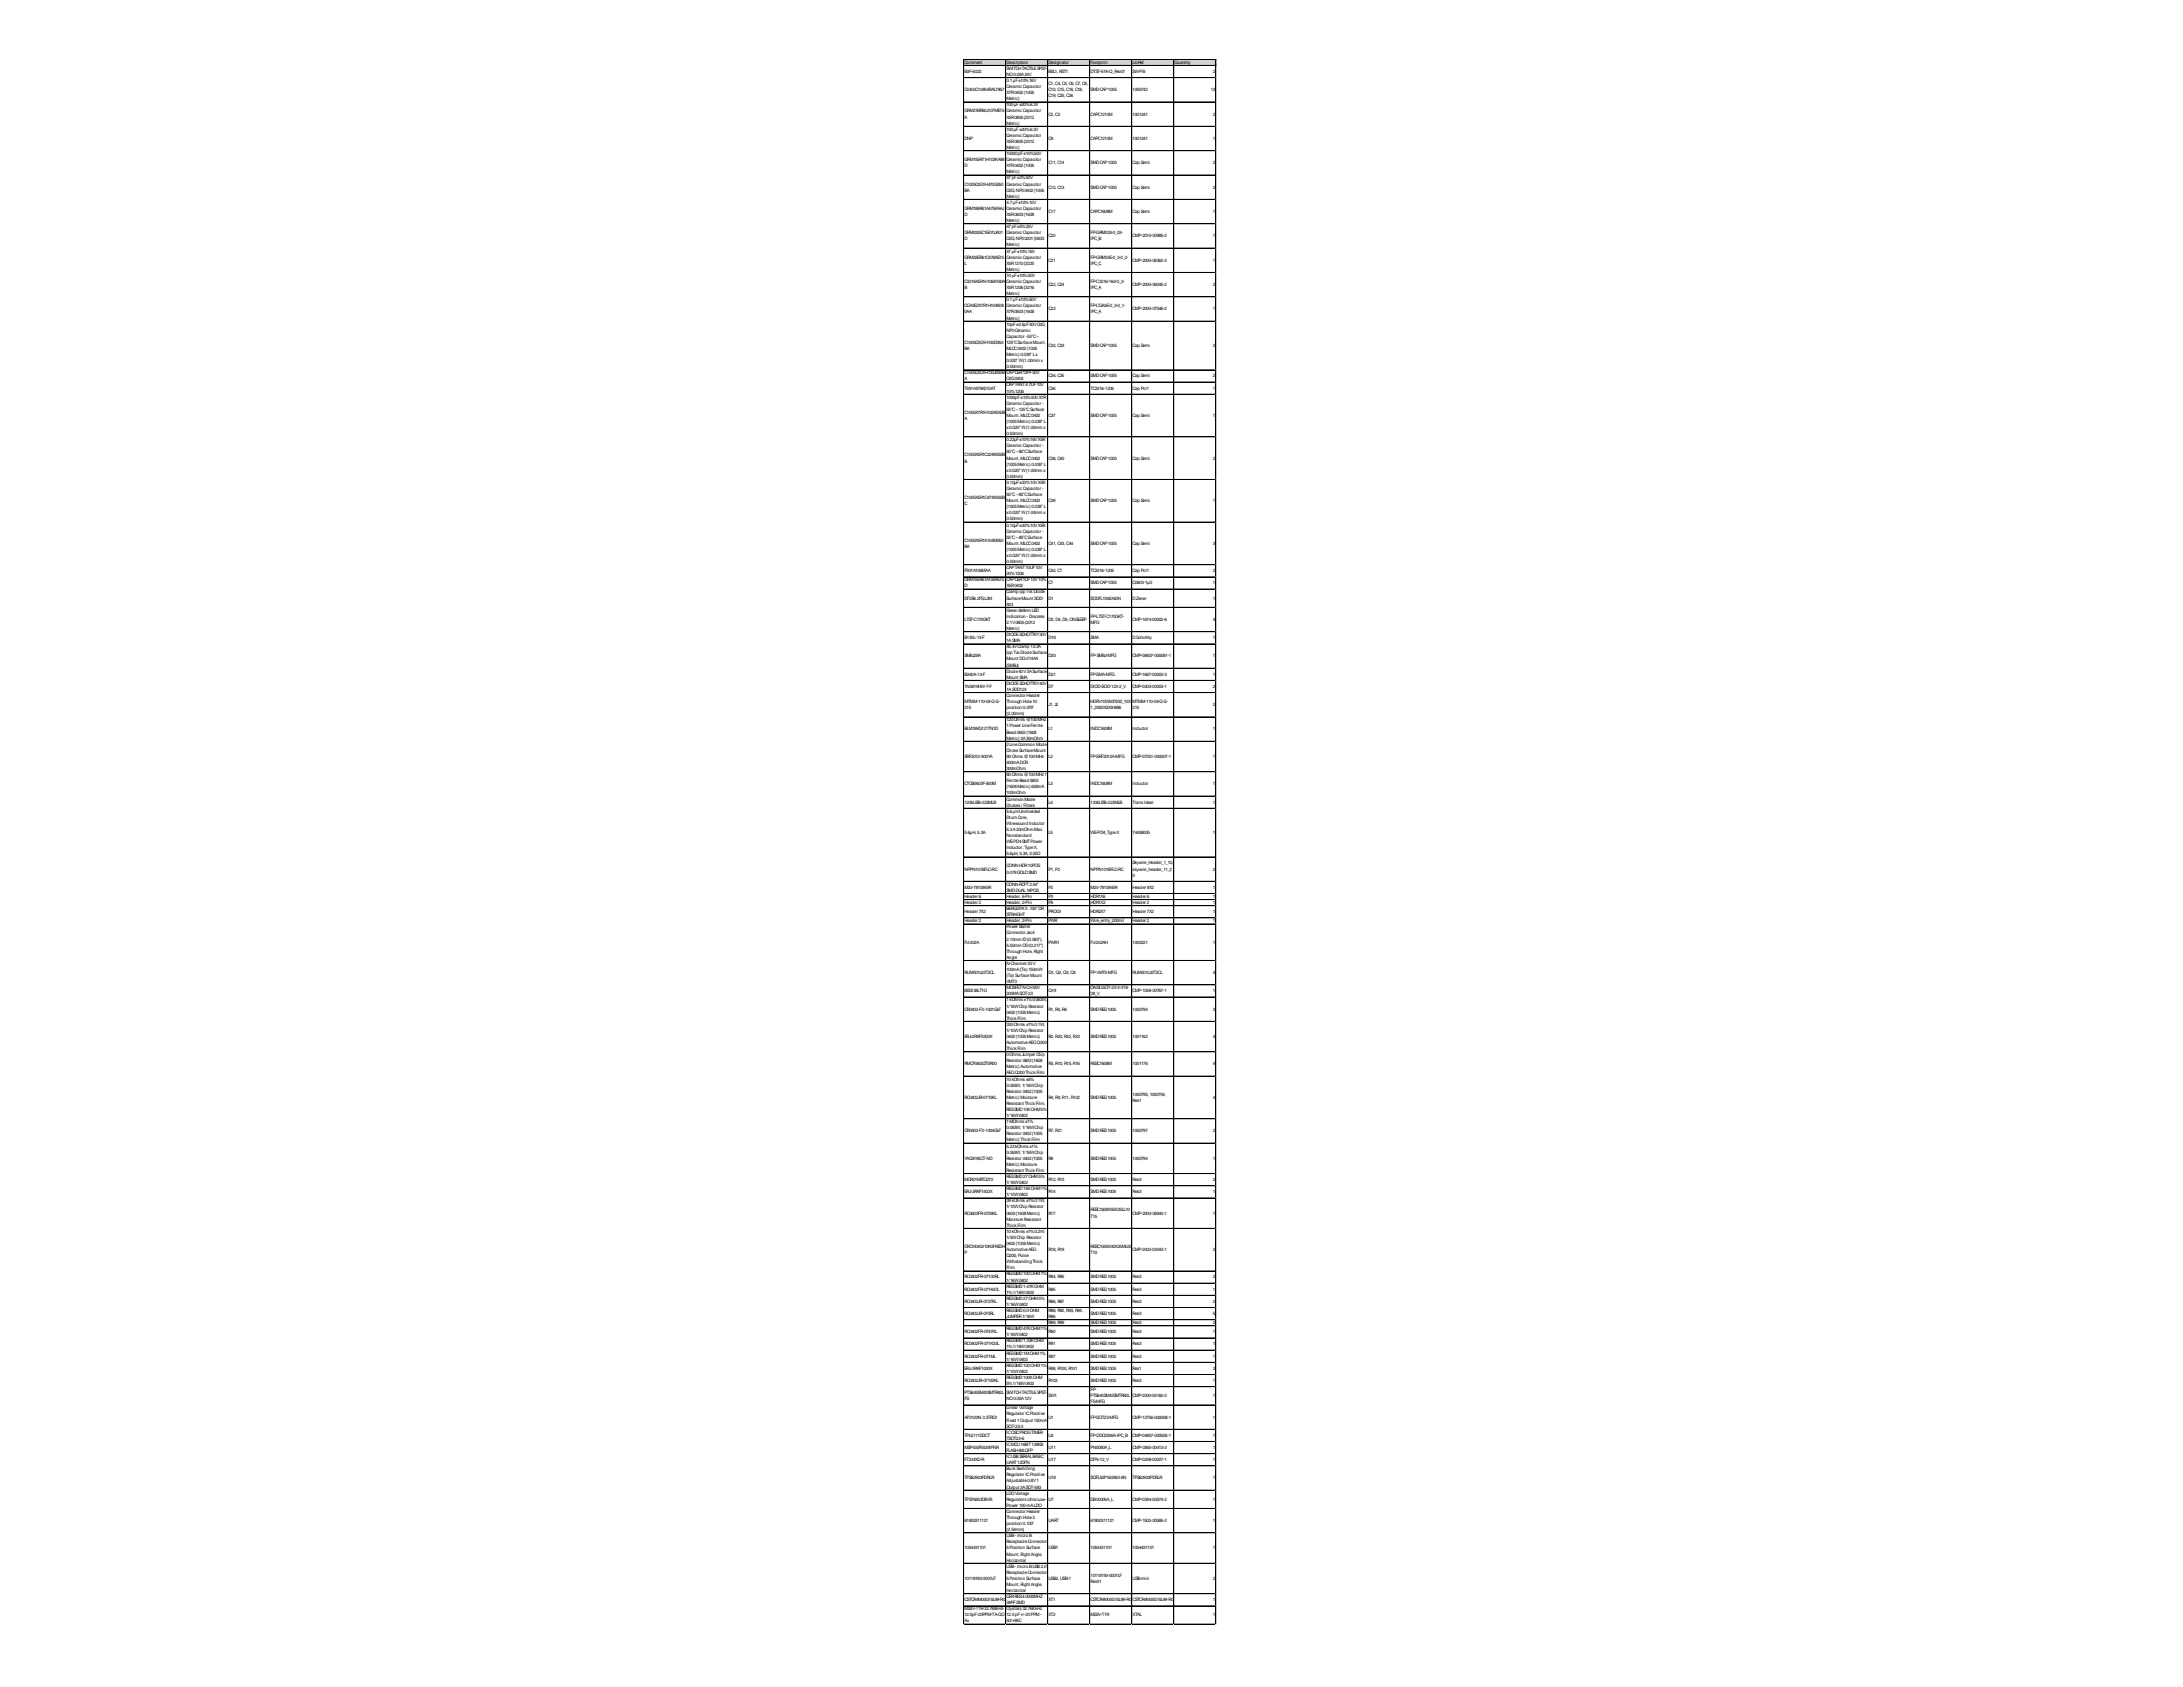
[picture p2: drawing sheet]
<svg xmlns="http://www.w3.org/2000/svg" width="279mm" height="216mm" viewBox="0 0 279 216" stroke-linecap="round" stroke-linejoin="round" font-family="sans-serif">
<defs><g id="words">
<g font-size=".6">
<text x="123.4" y="8.2">Comment</text>
<text x="123.4" y="9.3">B3F-6022</text>
<text x="123.4" y="11.7">C0402C104K4RAL7867</text>
<text x="128.8" y="8.2">Description</text>
<text x="128.8" y="8.9">SWITCHTACTILESPST-</text>
<text x="128.8" y="9.7">NO0.05A24V</text>
<text x="128.8" y="10.5">0.1µF±10%16V</text>
<text x="128.8" y="11.3">CeramicCapacitor</text>
<text x="134.2" y="8.2">Designator</text>
<text x="134.2" y="9.3">BSL1, RST1</text>
<text x="134.2" y="10.9">C1, C4, C5, C6, C7, C8,</text>
<text x="134.2" y="11.7">C10, C15, C16, C18,</text>
<text x="139.6" y="8.2">Footprint</text>
<text x="139.6" y="9.3">DTST-61K-Q_Rev01</text>
<text x="139.6" y="11.7">SMDCAP1005</text>
<text x="145" y="8.2">LibRef</text>
<text x="145" y="9.3">SW-PB</text>
<text x="145" y="11.7">1000742</text>
<text x="150.3" y="8.2">Quantity</text>
<text x="155" y="11.7">13</text>
<text x="155.3" y="9.3">2</text>
<text x="123.4" y="14.4">GRM21BR60J107ME15</text>
<text x="123.4" y="15.2">K</text>
<text x="123.4" y="17.9">DNP</text>
<text x="128.8" y="12.1">X7R0402(1005</text>
<text x="128.8" y="12.8">Metric)</text>
<text x="128.8" y="13.6">100µF±20%6.3V</text>
<text x="128.8" y="14.4">CeramicCapacitor</text>
<text x="128.8" y="15.2">X5R0805(2012</text>
<text x="128.8" y="16">Metric)</text>
<text x="128.8" y="16.7">100µF±20%6.3V</text>
<text x="128.8" y="17.5">CeramicCapacitor</text>
<text x="134.2" y="12.4">C19, C25, C26</text>
<text x="134.2" y="14.8">C2, C3</text>
<text x="134.2" y="17.9">C9</text>
<text x="139.6" y="14.8">CAPC1210M</text>
<text x="139.6" y="17.9">CAPC1210M</text>
<text x="145" y="14.8">1001241</text>
<text x="145" y="17.9">1001241</text>
<text x="155.3" y="14.8">2</text>
<text x="155.3" y="17.9">1</text>
<text x="123.4" y="20.6">GRM155R71H103KA88</text>
<text x="123.4" y="21.4">D</text>
<text x="123.4" y="23.7">C1005C0G1H470G050</text>
<text x="128.8" y="18.3">X5R0805(2012</text>
<text x="128.8" y="19.1">Metric)</text>
<text x="128.8" y="19.9">10000pF±10%50V</text>
<text x="128.8" y="20.6">CeramicCapacitor</text>
<text x="128.8" y="21.4">X7R0402(1005</text>
<text x="128.8" y="22.2">Metric)</text>
<text x="128.8" y="23">47pF±2%50V</text>
<text x="128.8" y="23.7">CeramicCapacitor</text>
<text x="134.2" y="21">C11, C14</text>
<text x="139.6" y="21">SMDCAP1005</text>
<text x="145" y="21">Cap Semi</text>
<text x="155.3" y="21">2</text>
<text x="123.4" y="24.5">BA</text>
<text x="123.4" y="26.9">GRM188R61A475KAAJ</text>
<text x="123.4" y="27.6">D</text>
<text x="123.4" y="30">GRM0335C1E470JA01</text>
<text x="128.8" y="24.5">C0G, NP00402(1005</text>
<text x="128.8" y="25.3">Metric)</text>
<text x="128.8" y="26.1">4.7µF±10%10V</text>
<text x="128.8" y="26.9">CeramicCapacitor</text>
<text x="128.8" y="27.6">X5R0603(1608</text>
<text x="128.8" y="28.4">Metric)</text>
<text x="128.8" y="29.2">47pF±5%25V</text>
<text x="128.8" y="30">CeramicCapacitor</text>
<text x="134.2" y="24.1">C12, C13</text>
<text x="134.2" y="27.3">C17</text>
<text x="139.6" y="24.1">SMDCAP1005</text>
<text x="139.6" y="27.3">CAPC1608M</text>
<text x="139.6" y="30">FP-GRM033-0_03-</text>
<text x="145" y="24.1">Cap Semi</text>
<text x="145" y="27.3">Cap Semi</text>
<text x="155.3" y="24.1">2</text>
<text x="155.3" y="27.3">1</text>
<text x="123.4" y="30.8">D</text>
<text x="123.4" y="33.1">GRM32ER61C476KE15</text>
<text x="123.4" y="33.9">L</text>
<text x="128.8" y="30.8">C0G, NP00201(0603</text>
<text x="128.8" y="31.5">Metric)</text>
<text x="128.8" y="32.3">47µF±10%16V</text>
<text x="128.8" y="33.1">CeramicCapacitor</text>
<text x="128.8" y="33.9">X5R1210(3225</text>
<text x="128.8" y="34.7">Metric)</text>
<text x="128.8" y="35.4">10µF±10%50V</text>
<text x="134.2" y="30.4">C20</text>
<text x="134.2" y="33.5">C21</text>
<text x="139.6" y="30.8">IPC_B</text>
<text x="139.6" y="33.1">FP-GRM32E-0_3-0_2-</text>
<text x="139.6" y="33.9">IPC_C</text>
<text x="145" y="30.4">CMP-2010-00985-2</text>
<text x="145" y="33.5">CMP-2000-06362-2</text>
<text x="155.3" y="30.4">1</text>
<text x="155.3" y="33.5">1</text>
<text x="123.4" y="36.2">C3216X5R1H106K160A</text>
<text x="123.4" y="37">B</text>
<text x="123.4" y="39.3">CGA3E2X7R1H104K08</text>
<text x="123.4" y="40.1">0AA</text>
<text x="128.8" y="36.2">CeramicCapacitor</text>
<text x="128.8" y="37">X5R1206(3216</text>
<text x="128.8" y="37.8">Metric)</text>
<text x="128.8" y="38.6">0.1µF±10%50V</text>
<text x="128.8" y="39.3">CeramicCapacitor</text>
<text x="128.8" y="40.1">X7R0603(1608</text>
<text x="128.8" y="40.9">Metric)</text>
<text x="128.8" y="41.7">10pF±0.5pF50VC0G,</text>
<text x="134.2" y="36.6">C22, C24</text>
<text x="134.2" y="39.7">C23</text>
<text x="139.6" y="36.2">FP-C3216-160-0_2-</text>
<text x="139.6" y="37">IPC_A</text>
<text x="139.6" y="39.3">FP-CGA3E-0_3-0_1-</text>
<text x="139.6" y="40.1">IPC_A</text>
<text x="145" y="36.6">CMP-2000-06045-2</text>
<text x="145" y="39.7">CMP-2000-07546-2</text>
<text x="155.3" y="36.6">2</text>
<text x="155.3" y="39.7">1</text>
<text x="123.4" y="44">C1005C0G1H100D050</text>
<text x="123.4" y="44.8">BA</text>
<text x="123.4" y="47.9">C1005C0G1H120J050B</text>
<text x="128.8" y="42.4">NP0Ceramic</text>
<text x="128.8" y="43.2">Capacitor -55°C~</text>
<text x="128.8" y="44">125°CSurfaceMount,</text>
<text x="128.8" y="44.8">MLCC0402(1005</text>
<text x="128.8" y="45.6">Metric) 0.039&quot; Lx</text>
<text x="128.8" y="46.3">0.020&quot; W(1.00mmx</text>
<text x="128.8" y="47.1">0.50mm)</text>
<text x="128.8" y="47.9">CAPCER12PF50V</text>
<text x="134.2" y="44.4">C32, C33</text>
<text x="139.6" y="44.4">SMDCAP1005</text>
<text x="145" y="44.4">Cap Semi</text>
<text x="155.3" y="44.4">2</text>
<text x="123.4" y="48.7">A</text>
<text x="123.4" y="49.9">T491A475K010AT</text>
<text x="123.4" y="53">C1005X7R1H102K050B</text>
<text x="123.4" y="53.7">A</text>
<text x="128.8" y="48.7">C0G0402</text>
<text x="128.8" y="49.5">CAPTANT4.7UF10V</text>
<text x="128.8" y="50.2">10%1206</text>
<text x="128.8" y="51">1000pF±10%50VX7R</text>
<text x="128.8" y="51.8">CeramicCapacitor -</text>
<text x="128.8" y="52.6">55°C~125°CSurface</text>
<text x="128.8" y="53.4">Mount, MLCC0402</text>
<text x="134.2" y="48.3">C34, C35</text>
<text x="134.2" y="49.9">C36</text>
<text x="134.2" y="53.4">C37</text>
<text x="139.6" y="48.3">SMDCAP1005</text>
<text x="139.6" y="49.9">TC3216-1206</text>
<text x="139.6" y="53.4">SMDCAP1005</text>
<text x="145" y="48.3">Cap Semi</text>
<text x="145" y="49.9">Cap Pol1</text>
<text x="145" y="53.4">Cap Semi</text>
<text x="155.3" y="48.3">2</text>
<text x="155.3" y="49.9">1</text>
<text x="155.3" y="53.4">1</text>
<text x="123.4" y="58.4">C1005X5R1C224K050B</text>
<text x="123.4" y="59.2">B</text>
<text x="128.8" y="54.1">(1005Metric) 0.039&quot; L</text>
<text x="128.8" y="54.9">x0.020&quot; W(1.00mmx</text>
<text x="128.8" y="55.7">0.50mm)</text>
<text x="128.8" y="56.5">0.22µF±10%16VX5R</text>
<text x="128.8" y="57.3">CeramicCapacitor -</text>
<text x="128.8" y="58">55°C~85°CSurface</text>
<text x="128.8" y="58.8">Mount, MLCC0402</text>
<text x="128.8" y="59.6">(1005Metric) 0.039&quot; L</text>
<text x="134.2" y="58.8">C38, C40</text>
<text x="139.6" y="58.8">SMDCAP1005</text>
<text x="145" y="58.8">Cap Semi</text>
<text x="155.3" y="58.8">2</text>
<text x="123.4" y="63.9">C1005X5R1C474K050B</text>
<text x="123.4" y="64.7">C</text>
<text x="128.8" y="60.4">x0.020&quot; W(1.00mmx</text>
<text x="128.8" y="61.1">0.50mm)</text>
<text x="128.8" y="61.9">0.10µF±20%10VX5R</text>
<text x="128.8" y="62.7">CeramicCapacitor -</text>
<text x="128.8" y="63.5">55°C~85°CSurface</text>
<text x="128.8" y="64.3">Mount, MLCC0402</text>
<text x="128.8" y="65">(1005Metric) 0.039&quot; L</text>
<text x="128.8" y="65.8">x0.020&quot; W(1.00mmx</text>
<text x="134.2" y="64.3">C39</text>
<text x="139.6" y="64.3">SMDCAP1005</text>
<text x="145" y="64.3">Cap Semi</text>
<text x="155.3" y="64.3">1</text>
<text x="123.4" y="69.3">C1005X5R1A104M050</text>
<text x="123.4" y="70.1">BA</text>
<text x="128.8" y="66.6">0.50mm)</text>
<text x="128.8" y="67.4">0.10µF±20%10VX5R</text>
<text x="128.8" y="68.2">CeramicCapacitor -</text>
<text x="128.8" y="68.9">55°C~85°CSurface</text>
<text x="128.8" y="69.7">Mount, MLCC0402</text>
<text x="128.8" y="70.5">(1005Metric) 0.039&quot; L</text>
<text x="128.8" y="71.3">x0.020&quot; W(1.00mmx</text>
<text x="134.2" y="69.7">C41, C43, C44</text>
<text x="139.6" y="69.7">SMDCAP1005</text>
<text x="145" y="69.7">Cap Semi</text>
<text x="155.3" y="69.7">3</text>
<text x="123.4" y="73.2">F931A106MAA</text>
<text x="123.4" y="74.4">GRM155R61A105KE15</text>
<text x="123.4" y="75.2">D</text>
<text x="123.4" y="76.7">DF2S6.2FS,L3M</text>
<text x="128.8" y="72.1">0.50mm)</text>
<text x="128.8" y="72.8">CAPTANT10UF10V</text>
<text x="128.8" y="73.6">20%1206</text>
<text x="128.8" y="74.4">CAPCER1UF10V10%</text>
<text x="128.8" y="75.2">X5R0402</text>
<text x="128.8" y="76">Clamp Ipp TvsDiode</text>
<text x="128.8" y="76.7">SurfaceMount SOD-</text>
<text x="128.8" y="77.5">923</text>
<text x="134.2" y="73.2">C42, C?</text>
<text x="134.2" y="74.8">C?</text>
<text x="134.2" y="76.7">D1</text>
<text x="139.6" y="73.2">TC3216-1206</text>
<text x="139.6" y="74.8">SMDCAP1005</text>
<text x="139.6" y="76.7">SODFL1006X40N</text>
<text x="145" y="73.2">Cap Pol1</text>
<text x="145" y="74.8">C0603-1µ0</text>
<text x="145" y="76.7">DZener</text>
<text x="155.3" y="73.2">2</text>
<text x="155.3" y="74.8">1</text>
<text x="155.3" y="76.7">1</text>
<text x="123.4" y="79.5">LTST-C170GKT</text>
<text x="123.4" y="81.8">B130L-13-F</text>
<text x="128.8" y="78.3">Green 569nmLED</text>
<text x="128.8" y="79.1">Indication - Discrete</text>
<text x="128.8" y="79.9">2.1V0805(2012</text>
<text x="128.8" y="80.6">Metric)</text>
<text x="128.8" y="81.4">DIODESCHOTTKY30V</text>
<text x="128.8" y="82.2">1ASMA</text>
<text x="128.8" y="83">45.4VClamp 13.3A</text>
<text x="128.8" y="83.7">Ipp TvsDiodeSurface</text>
<text x="134.2" y="79.5">D2, D4, D5, ONSLEEP</text>
<text x="134.2" y="81.8">D18</text>
<text x="139.6" y="79.1">FP-LTST-C170GKT-</text>
<text x="139.6" y="79.9">MFG</text>
<text x="139.6" y="81.8">SMA</text>
<text x="145" y="79.5">CMP-1674-00002-6</text>
<text x="145" y="81.8">DSchottky</text>
<text x="155.3" y="79.5">4</text>
<text x="155.3" y="81.8">1</text>
<text x="123.4" y="84.1">SMBJ28A</text>
<text x="123.4" y="86.5">B340A-13-F</text>
<text x="123.4" y="88">1N5819HW-7-F</text>
<text x="123.4" y="90">MTMM-110-04-G-S-</text>
<text x="128.8" y="84.5">Mount DO-214AA</text>
<text x="128.8" y="85.3">(SMBJ)</text>
<text x="128.8" y="86.1">Diode40V3ASurface</text>
<text x="128.8" y="86.9">Mount SMA</text>
<text x="128.8" y="87.6">DIODESCHOTTKY40V</text>
<text x="128.8" y="88.4">1ASOD123</text>
<text x="128.8" y="89.2">Connector Header</text>
<text x="128.8" y="90">Through Hole10</text>
<text x="134.2" y="84.1">D20</text>
<text x="134.2" y="86.5">D21</text>
<text x="134.2" y="88">D?</text>
<text x="139.6" y="84.1">FP-SMBJ-MFG</text>
<text x="139.6" y="86.5">FP-SMA-MFG</text>
<text x="139.6" y="88">DIOD-SOD-123-2_V</text>
<text x="139.6" y="90">HDRV10W50P200_10X</text>
<text x="145" y="84.1">CMP-08607-000081-1</text>
<text x="145" y="86.5">CMP-1667-00003-3</text>
<text x="145" y="88">CMP-0303-00003-1</text>
<text x="145" y="90">MTMM-110-04-G-S-</text>
<text x="155.3" y="84.1">1</text>
<text x="155.3" y="86.5">1</text>
<text x="155.3" y="88">2</text>
<text x="123.4" y="90.8">215</text>
<text x="123.4" y="93.5">BLM18KG121TN1D</text>
<text x="128.8" y="90.8">position 0.079&quot;</text>
<text x="128.8" y="91.5">(2.00mm)</text>
<text x="128.8" y="92.3">120Ohms@100MHz</text>
<text x="128.8" y="93.1">1Power LineFerrite</text>
<text x="128.8" y="93.9">Bead 0603(1608</text>
<text x="128.8" y="94.7">Metric) 3A30mOhm</text>
<text x="128.8" y="95.4">2LineCommon Mode</text>
<text x="134.2" y="90.4">J1, J2</text>
<text x="134.2" y="93.5">L1</text>
<text x="139.6" y="90.8">1_2000X200H696</text>
<text x="139.6" y="93.5">INDC1608M</text>
<text x="145" y="90.8">215</text>
<text x="145" y="93.5">Inductor</text>
<text x="155.3" y="90.4">2</text>
<text x="155.3" y="93.5">1</text>
<text x="123.4" y="97">SRF2012-900YA</text>
<text x="123.4" y="100.5">CTCB0603F-800M</text>
<text x="128.8" y="96.2">ChokeSurfaceMount</text>
<text x="128.8" y="97">90Ohms@100MHz</text>
<text x="128.8" y="97.8">400mADCR</text>
<text x="128.8" y="98.6">300mOhm</text>
<text x="128.8" y="99.3">80Ohms@100MHz1</text>
<text x="128.8" y="100.1">FerriteBead 0603</text>
<text x="128.8" y="100.9">(1608Metric) 600mA</text>
<text x="128.8" y="101.7">100mOhm</text>
<text x="134.2" y="97">L2</text>
<text x="134.2" y="100.5">L3</text>
<text x="139.6" y="97">FP-SRF2012A-MFG</text>
<text x="139.6" y="100.5">INDC1608M</text>
<text x="145" y="97">CMP-07251-000007-1</text>
<text x="145" y="100.5">Inductor</text>
<text x="155.3" y="97">1</text>
<text x="155.3" y="100.5">1</text>
<text x="123.4" y="102.8">1206USB-223MLB</text>
<text x="123.4" y="106.7">5.6µH, 5.3A</text>
<text x="128.8" y="102.4">Common Mode</text>
<text x="128.8" y="103.2">Chokes/ Filters</text>
<text x="128.8" y="104">5.6µHUnshielded</text>
<text x="128.8" y="104.8">DrumCore,</text>
<text x="128.8" y="105.6">Wirewound Inductor</text>
<text x="128.8" y="106.3">5.3A20mOhmMax</text>
<text x="128.8" y="107.1">Nonstandard</text>
<text x="128.8" y="107.9">WE-PD4SMTPower</text>
<text x="134.2" y="102.8">L4</text>
<text x="134.2" y="106.7">L5</text>
<text x="139.6" y="102.8">1206USB-223MLB</text>
<text x="139.6" y="106.7">WE-PD4_TypeX</text>
<text x="145" y="102.8">TransIdeal</text>
<text x="145" y="106.7">74458005</text>
<text x="155.3" y="102.8">1</text>
<text x="155.3" y="106.7">1</text>
<text x="123.4" y="111.4">NPPN101BFLC-RC</text>
<text x="123.4" y="113.7">M20-7810945R</text>
<text x="128.8" y="108.7">Inductor, TypeX,</text>
<text x="128.8" y="109.5">5.6µH, 5.3A, 0.02Ω</text>
<text x="128.8" y="111">CONNHDR10POS</text>
<text x="128.8" y="111.8">0.079GOLDSMD</text>
<text x="128.8" y="113.4">CONNRCPT2.54&quot;</text>
<text x="134.2" y="111.4">P1, P2</text>
<text x="134.2" y="113.7">P2</text>
<text x="139.6" y="111.4">NPPN101BFLC-RC</text>
<text x="139.6" y="113.7">M20-7810945R</text>
<text x="145" y="110.6">Skywire_Header_1_10,</text>
<text x="145" y="111.4">skywire_header_11_2</text>
<text x="145" y="112.2">0</text>
<text x="145" y="113.7">Header 9X2</text>
<text x="155.3" y="111.4">2</text>
<text x="155.3" y="113.7">1</text>
<text x="123.4" y="114.9">Header 6</text>
<text x="123.4" y="115.7">Header 2</text>
<text x="123.4" y="116.9">Header 7X2</text>
<text x="123.4" y="118">Header 2</text>
<text x="128.8" y="114.1">SMDDUAL18POS</text>
<text x="128.8" y="114.9">Header, 6-Pin</text>
<text x="128.8" y="115.7">Header, 2-Pin</text>
<text x="128.8" y="116.5">BERGSTIKII .100&quot; DR</text>
<text x="128.8" y="117.3">STRAIGHT</text>
<text x="128.8" y="118">Header, 2-Pin</text>
<text x="128.8" y="118.8">Power Barrel</text>
<text x="128.8" y="119.6">Connector Jack</text>
<text x="134.2" y="114.9">P3</text>
<text x="134.2" y="115.7">P6</text>
<text x="134.2" y="116.9">PROG1</text>
<text x="134.2" y="118">PWR</text>
<text x="139.6" y="114.9">HDR1X6</text>
<text x="139.6" y="115.7">HDR1X2</text>
<text x="139.6" y="116.9">HDR2X7</text>
<text x="139.6" y="118">Wire_entry_200mil</text>
<text x="145" y="114.9">Header 6</text>
<text x="145" y="115.7">Header 2</text>
<text x="145" y="116.9">Header 7X2</text>
<text x="145" y="118">Header 2</text>
<text x="155.3" y="114.9">1</text>
<text x="155.3" y="115.7">1</text>
<text x="155.3" y="116.9">1</text>
<text x="155.3" y="118">1</text>
<text x="123.4" y="120.8">PJ-202A</text>
<text x="123.4" y="124.7">RUM001L02T2CL</text>
<text x="128.8" y="120.4">2.10mmID(0.083&quot;),</text>
<text x="128.8" y="121.1">5.50mmOD(0.217&quot;)</text>
<text x="128.8" y="121.9">Through Hole, Right</text>
<text x="128.8" y="122.7">Angle</text>
<text x="128.8" y="123.5">N-Channel 20V</text>
<text x="128.8" y="124.3">100mA(Ta) 150mW</text>
<text x="128.8" y="125">(Ta) SurfaceMount</text>
<text x="128.8" y="125.8">VMT3</text>
<text x="134.2" y="120.8">PWR1</text>
<text x="134.2" y="124.7">Q1, Q2, Q3, Q4</text>
<text x="139.6" y="120.8">PJ-202AH</text>
<text x="139.6" y="124.7">FP-VMT3-MFG</text>
<text x="145" y="120.8">1000221</text>
<text x="145" y="124.7">RUM001L02T2CL</text>
<text x="155.3" y="120.8">1</text>
<text x="155.3" y="124.7">4</text>
<text x="123.4" y="127">BSS138LT1G</text>
<text x="123.4" y="129.3">CR0402-FX-1001GLF</text>
<text x="128.8" y="126.6">MOSFETN-CH50V</text>
<text x="128.8" y="127.4">200MASOT-23</text>
<text x="128.8" y="128.2">1kOhms±1%0.063W,</text>
<text x="128.8" y="128.9">1/16WChip Resistor</text>
<text x="128.8" y="129.7">0402(1005Metric)</text>
<text x="128.8" y="130.5">ThickFilm</text>
<text x="128.8" y="131.3">330Ohms±1%0.1W,</text>
<text x="134.2" y="127">Q19</text>
<text x="134.2" y="129.3">R1, R5, R6</text>
<text x="139.6" y="126.6">ONSC-SOT-23-3-318-</text>
<text x="139.6" y="127.4">08_V</text>
<text x="139.6" y="129.3">SMDRES1005</text>
<text x="145" y="127">CMP-1058-00767-1</text>
<text x="145" y="129.3">1000794</text>
<text x="155.3" y="127">1</text>
<text x="155.3" y="129.3">3</text>
<text x="123.4" y="132.8">ERJ-2RKF3300X</text>
<text x="123.4" y="136.3">RMCF0603ZT0R00</text>
<text x="128.8" y="132.1">1/10WChip Resistor</text>
<text x="128.8" y="132.8">0402(1005Metric)</text>
<text x="128.8" y="133.6">AutomotiveAEC-Q200</text>
<text x="128.8" y="134.4">ThickFilm</text>
<text x="128.8" y="135.2">0OhmsJumper Chip</text>
<text x="128.8" y="136">Resistor 0603(1608</text>
<text x="128.8" y="136.7">Metric) Automotive</text>
<text x="128.8" y="137.5">AEC-Q200ThickFilm</text>
<text x="134.2" y="132.8">R2, R20, R22, R23</text>
<text x="134.2" y="136.3">R3, R10, R15, R16</text>
<text x="139.6" y="132.8">SMDRES1005</text>
<text x="139.6" y="136.3">RESC1608M</text>
<text x="145" y="132.8">1001162</text>
<text x="145" y="136.3">1001176</text>
<text x="155.3" y="132.8">4</text>
<text x="155.3" y="136.3">4</text>
<text x="123.4" y="140.6">RC0402JR-0710KL</text>
<text x="128.8" y="138.3">10kOhms±5%</text>
<text x="128.8" y="139.1">0.063W, 1/16WChip</text>
<text x="128.8" y="139.9">Resistor 0402(1005</text>
<text x="128.8" y="140.6">Metric) Moisture</text>
<text x="128.8" y="141.4">Resistant ThickFilm,</text>
<text x="128.8" y="142.2">RESSMD10KOHM5%</text>
<text x="128.8" y="143">1/16W0402</text>
<text x="128.8" y="143.7">1MOhms±1%</text>
<text x="134.2" y="140.6">R4, R9, R11, R102</text>
<text x="139.6" y="140.6">SMDRES1005</text>
<text x="145" y="140.2">1000795, 1000794,</text>
<text x="145" y="141">Res1</text>
<text x="155.3" y="140.6">4</text>
<text x="123.4" y="144.9">CR0402-FX-1004GLF</text>
<text x="123.4" y="148.4">YAG3195CT-ND</text>
<text x="128.8" y="144.5">0.063W, 1/16WChip</text>
<text x="128.8" y="145.3">Resistor 0402(1005</text>
<text x="128.8" y="146.1">Metric) ThickFilm</text>
<text x="128.8" y="146.9">5.23kOhms±1%</text>
<text x="128.8" y="147.6">0.063W, 1/16WChip</text>
<text x="128.8" y="148.4">Resistor 0402(1005</text>
<text x="128.8" y="149.2">Metric) Moisture</text>
<text x="128.8" y="150">Resistant ThickFilm</text>
<text x="134.2" y="144.9">R7, R21</text>
<text x="134.2" y="148.4">R8</text>
<text x="139.6" y="144.9">SMDRES1005</text>
<text x="139.6" y="148.4">SMDRES1005</text>
<text x="145" y="144.9">1000797</text>
<text x="145" y="148.4">1000794</text>
<text x="155.3" y="144.9">2</text>
<text x="155.3" y="148.4">1</text>
<text x="123.4" y="151.1">MCR01MRTJ270</text>
<text x="123.4" y="152.7">ERJ-2RKF1502X</text>
<text x="123.4" y="155.4">RC0603FR-0739KL</text>
<text x="128.8" y="150.8">RESSMD27OHM5%</text>
<text x="128.8" y="151.5">1/16W0402</text>
<text x="128.8" y="152.3">RESSMD15KOHM1%</text>
<text x="128.8" y="153.1">1/10W0402</text>
<text x="128.8" y="153.9">39kOhms±1%0.1W,</text>
<text x="128.8" y="154.7">1/10WChip Resistor</text>
<text x="128.8" y="155.4">0603(1608Metric)</text>
<text x="134.2" y="151.1">R12, R13</text>
<text x="134.2" y="152.7">R14</text>
<text x="134.2" y="155.4">R17</text>
<text x="139.6" y="151.1">SMDRES1005</text>
<text x="139.6" y="152.7">SMDRES1005</text>
<text x="139.6" y="155">RESC1608X55X25LL10</text>
<text x="139.6" y="155.8">T15</text>
<text x="145" y="151.1">Res3</text>
<text x="145" y="152.7">Res3</text>
<text x="145" y="155.4">CMP-2000-06940-1</text>
<text x="155.3" y="151.1">2</text>
<text x="155.3" y="152.7">1</text>
<text x="155.3" y="155.4">1</text>
<text x="123.4" y="159.7">CRCW040210K0FKEDH</text>
<text x="123.4" y="160.5">P</text>
<text x="128.8" y="156.2">MoistureResistant</text>
<text x="128.8" y="157">ThickFilm</text>
<text x="128.8" y="157.8">10kOhms±1%0.2W,</text>
<text x="128.8" y="158.6">1/5WChip Resistor</text>
<text x="128.8" y="159.3">0402(1005Metric)</text>
<text x="128.8" y="160.1">AutomotiveAEC-</text>
<text x="128.8" y="160.9">Q200, Pulse</text>
<text x="128.8" y="161.7">WithstandingThick</text>
<text x="134.2" y="160.1">R18, R19</text>
<text x="139.6" y="159.7">RESC1005X40X25ML05</text>
<text x="139.6" y="160.5">T10</text>
<text x="145" y="160.1">CMP-2002-03043-1</text>
<text x="155.3" y="160.1">2</text>
<text x="123.4" y="163.6">RC0402FR-07100RL</text>
<text x="123.4" y="165.2">RC0402FR-071K47L</text>
<text x="123.4" y="166.7">RC0402JR-0727RL</text>
<text x="128.8" y="162.4">Film</text>
<text x="128.8" y="163.2">RESSMD100OHM1%</text>
<text x="128.8" y="164">1/16W0402</text>
<text x="128.8" y="164.8">RESSMD1.47KOHM</text>
<text x="128.8" y="165.6">1%1/16W0402</text>
<text x="128.8" y="166.3">RESSMD27OHM5%</text>
<text x="128.8" y="167.1">1/16W0402</text>
<text x="128.8" y="167.9">RESSMD0.0OHM</text>
<text x="134.2" y="163.6">R84, R95</text>
<text x="134.2" y="165.2">R85</text>
<text x="134.2" y="166.7">R86, R87</text>
<text x="134.2" y="167.9">R88, R92, R93, R94,</text>
<text x="139.6" y="163.6">SMDRES1005</text>
<text x="139.6" y="165.2">SMDRES1005</text>
<text x="139.6" y="166.7">SMDRES1005</text>
<text x="145" y="163.6">Res3</text>
<text x="145" y="165.2">Res3</text>
<text x="145" y="166.7">Res3</text>
<text x="155.3" y="163.6">2</text>
<text x="155.3" y="165.2">1</text>
<text x="155.3" y="166.7">2</text>
<text x="123.4" y="168.3">RC0402JR-070RL</text>
<text x="123.4" y="170.6">RC0402FR-0747KL</text>
<text x="123.4" y="172.2">RC0402FR-071K33L</text>
<text x="123.4" y="173.7">RC0402FR-071ML</text>
<text x="128.8" y="168.7">JUMPER1/16W</text>
<text x="128.8" y="170.2">RESSMD47KOHM1%</text>
<text x="128.8" y="171">1/16W0402</text>
<text x="128.8" y="171.8">RESSMD1.33KOHM</text>
<text x="128.8" y="172.6">1%1/16W0402</text>
<text x="128.8" y="173.4">RESSMD1MOHM1%</text>
<text x="134.2" y="168.7">R96</text>
<text x="134.2" y="169.5">R89, R99</text>
<text x="134.2" y="170.6">R90</text>
<text x="134.2" y="172.2">R91</text>
<text x="134.2" y="173.7">R97</text>
<text x="139.6" y="168.3">SMDRES1005</text>
<text x="139.6" y="169.5">SMDRES1005</text>
<text x="139.6" y="170.6">SMDRES1005</text>
<text x="139.6" y="172.2">SMDRES1005</text>
<text x="139.6" y="173.7">SMDRES1005</text>
<text x="145" y="168.3">Res3</text>
<text x="145" y="169.5">Res3</text>
<text x="145" y="170.6">Res3</text>
<text x="145" y="172.2">Res3</text>
<text x="145" y="173.7">Res3</text>
<text x="155.3" y="168.3">5</text>
<text x="155.3" y="169.5">2</text>
<text x="155.3" y="170.6">1</text>
<text x="155.3" y="172.2">1</text>
<text x="155.3" y="173.7">1</text>
<text x="123.4" y="175.3">ERJ-2RKF1000X</text>
<text x="123.4" y="176.9">RC0402JR-07100KL</text>
<text x="123.4" y="178.4">PTS645SM43SMTR92L</text>
<text x="123.4" y="179.2">FS</text>
<text x="128.8" y="174.1">1/16W0402</text>
<text x="128.8" y="174.9">RESSMD100OHM1%</text>
<text x="128.8" y="175.7">1/10W0402</text>
<text x="128.8" y="176.5">RESSMD100KOHM</text>
<text x="128.8" y="177.3">5%1/16W0402</text>
<text x="128.8" y="178.4">SWITCHTACTILESPST-</text>
<text x="128.8" y="179.2">NO0.05A12V</text>
<text x="134.2" y="175.3">R98, R100, R101</text>
<text x="134.2" y="176.9">R103</text>
<text x="134.2" y="178.8">SW1</text>
<text x="139.6" y="175.3">SMDRES1005</text>
<text x="139.6" y="176.9">SMDRES1005</text>
<text x="139.6" y="178">FP-</text>
<text x="139.6" y="178.8">PTS645SM43SMTR92L</text>
<text x="139.6" y="179.6">FS-MFG</text>
<text x="145" y="175.3">Res1</text>
<text x="145" y="176.9">Res3</text>
<text x="145" y="178.8">CMP-2000-05160-2</text>
<text x="155.3" y="175.3">3</text>
<text x="155.3" y="176.9">1</text>
<text x="155.3" y="178.8">1</text>
<text x="123.4" y="181.5">AP2120N-3.3TRG1</text>
<text x="123.4" y="183.9">TPL5111DDCT</text>
<text x="123.4" y="185.4">MSP430F5529IPNR</text>
<text x="128.8" y="180.4">Linear Voltage</text>
<text x="128.8" y="181.1">Regulator ICPositive</text>
<text x="128.8" y="181.9">Fixed 1Output 150mA</text>
<text x="128.8" y="182.7">SOT-23-3</text>
<text x="128.8" y="183.5">ICOSCPROGTIMER</text>
<text x="128.8" y="184.3">TSOT23-6</text>
<text x="128.8" y="185">ICMCU16BIT128KB</text>
<text x="128.8" y="185.8">FLASH80LQFP</text>
<text x="134.2" y="181.5">U1</text>
<text x="134.2" y="183.9">U2</text>
<text x="134.2" y="185.4">U11</text>
<text x="139.6" y="181.5">FP-SOT23-MFG</text>
<text x="139.6" y="183.9">FP-DDC0006A-IPC_B</text>
<text x="139.6" y="185.4">PN0080A_L</text>
<text x="145" y="181.5">CMP-12756-000008-1</text>
<text x="145" y="183.9">CMP-04857-000005-1</text>
<text x="145" y="185.4">CMP-0365-00413-2</text>
<text x="155.3" y="181.5">1</text>
<text x="155.3" y="183.9">1</text>
<text x="155.3" y="185.4">1</text>
<text x="123.4" y="187">FT234XD-R</text>
<text x="123.4" y="189.3">TPS62933PDRLR</text>
<text x="128.8" y="186.6">ICUSBSERIALBASIC</text>
<text x="128.8" y="187.4">UART12DFN</text>
<text x="128.8" y="188.2">BuckSwitching</text>
<text x="128.8" y="188.9">Regulator ICPositive</text>
<text x="128.8" y="189.7">Adjustable0.8V1</text>
<text x="128.8" y="190.5">Output 3ASOT-583</text>
<text x="128.8" y="191.3">LDOVoltage</text>
<text x="134.2" y="187">U17</text>
<text x="134.2" y="189.3">U18</text>
<text x="139.6" y="187">DFN-12_V</text>
<text x="139.6" y="189.3">SOFL50P160X60-8N</text>
<text x="145" y="187">CMP-0248-00027-1</text>
<text x="145" y="189.3">TPS62933PDRLR</text>
<text x="155.3" y="187">1</text>
<text x="155.3" y="189.3">1</text>
<text x="123.4" y="192.1">TPS76933DBVR</text>
<text x="123.4" y="194.8">61900311121</text>
<text x="128.8" y="192.1">Regulators Ultra Low-</text>
<text x="128.8" y="192.8">Power 100-mALDO</text>
<text x="128.8" y="193.6">Connector Header</text>
<text x="128.8" y="194.4">Through Hole3</text>
<text x="128.8" y="195.2">position 0.100&quot;</text>
<text x="128.8" y="196">(2.54mm)</text>
<text x="128.8" y="196.7">USB- micro B</text>
<text x="128.8" y="197.5">ReceptacleConnector</text>
<text x="134.2" y="192.1">U?</text>
<text x="134.2" y="194.8">UART</text>
<text x="139.6" y="192.1">DBV0005A_L</text>
<text x="139.6" y="194.8">61900311121</text>
<text x="145" y="192.1">CMP-0394-00574-2</text>
<text x="145" y="194.8">CMP-1502-00585-2</text>
<text x="155.3" y="192.1">1</text>
<text x="155.3" y="194.8">1</text>
<text x="123.4" y="198.3">1054431101</text>
<text x="123.4" y="202.2">10118193-0001LF</text>
<text x="128.8" y="198.3">5Position Surface</text>
<text x="128.8" y="199.1">Mount, Right Angle,</text>
<text x="128.8" y="199.9">Horizontal</text>
<text x="128.8" y="200.6">USB- micro BUSB2.0</text>
<text x="128.8" y="201.4">ReceptacleConnector</text>
<text x="128.8" y="202.2">5Position Surface</text>
<text x="128.8" y="203">Mount, Right Angle,</text>
<text x="128.8" y="203.7">Horizontal</text>
<text x="134.2" y="198.3">USB1</text>
<text x="134.2" y="202.2">USB2, USB-1</text>
<text x="139.6" y="198.3">1054431101</text>
<text x="139.6" y="201.8">10118193-0001LF</text>
<text x="139.6" y="202.6">Rev01</text>
<text x="145" y="198.3">1054431101</text>
<text x="145" y="202.2">USBmini</text>
<text x="155.3" y="198.3">1</text>
<text x="155.3" y="202.2">2</text>
<text x="123.4" y="204.9">CSTCR4M00G15L99-R0</text>
<text x="123.4" y="206.1">MS3V-T1R-32.768kHz-</text>
<text x="123.4" y="206.9">12.5pF-20PPM-TA-QC-</text>
<text x="123.4" y="207.6">Au</text>
<text x="128.8" y="204.5">CERRES4.0000MHZ</text>
<text x="128.8" y="205.3">39PFSMD</text>
<text x="128.8" y="206.1">Crystals32.768kHz</text>
<text x="128.8" y="206.9">12.5pF+/-20PPM-</text>
<text x="128.8" y="207.6">40/+85C</text>
<text x="134.2" y="204.9">XT1</text>
<text x="134.2" y="206.9">XT2</text>
<text x="139.6" y="204.9">CSTCR4M00G15L99-R0</text>
<text x="139.6" y="206.9">MS3V-T1R</text>
<text x="145" y="204.9">CSTCR4M00G15L99-R0</text>
<text x="145" y="206.9">XTAL</text>
<text x="155.3" y="204.9">1</text>
<text x="155.3" y="206.9">1</text>
</g>
</g></defs>
<path d="M123.3 7.6h32.4v.8h-32.4z" fill="#d3d3d3"/>
<g fill="none" stroke="#000" stroke-width=".13">
<path d="M123.3 7.6v200.3M123.4 7.6h32.2M123.4 8.4h32.2M123.4 9.9h32.2M123.4 10h32.2M123.4 13h32.2M123.4 16.2h32.2M123.4 19.3h32.2M128.7 7.6v200.3M134.1 7.6v200.3M139.5 7.6v200.3M144.9 7.6l-.1 200.3"/>
<path d="M150.2 7.6v200.3M155.6 7.6v200.3M155.6 7.6v200.3h-32.2M123.4 22.4h32.2M123.4 25.5h32.2M123.4 28.6h32.2M123.4 31.7h32.2M123.4 31.8h32.2M123.4 34.9h32.2M123.4 38h32.2M123.4 41.1h32.2M123.4 47.3h32.2"/>
<path d="M123.4 47.4h32.2M123.4 48.9h32.2M123.4 50.5h32.2M123.4 55.9h32.2M123.4 61.4h32.2M123.4 66.8h32.2M123.4 72.3h32.2M123.4 73.8h32.2M123.4 75.4h32.2M123.4 77.7h32.2M123.4 80.8h32.2M123.4 80.9h32.2"/>
<path d="M123.4 82.4h32.2M123.4 85.5h32.2M123.4 87.1h32.2M123.4 88.6h32.2M123.4 88.7h32.2M123.4 91.8h32.2M123.4 94.9h32.2M123.4 98.8h32.2M123.4 101.9h32.2M123.4 103.4h32.2M123.4 109.7h32.2M123.4 112.8h32.2"/>
<path d="M123.4 114.3h32.2M123.4 115.1h32.2M123.4 115.9h32.2M123.4 117.5h32.2M123.4 118.2h32.2M123.4 118.3h32.2M123.4 122.9h32.2M123.4 126h32.2M123.4 126.1h32.2M123.4 127.6h32.2M123.4 130.7h32.2M123.4 134.6h32.2"/>
<path d="M123.4 137.7h32.2M123.4 143.2h32.2M123.4 146.3h32.2M123.4 150.2h32.2M123.4 151.8h32.2M123.4 153.3h32.2M123.4 157.2h32.2M123.4 162.7h32.2M123.4 164.2h32.2M123.4 165.8h32.2M123.4 167.3h32.2M123.4 168.9h32.2"/>
<path d="M123.4 169.7h32.2M123.4 171.2h32.2M123.4 171.3h32.2M123.4 172.8h32.2M123.4 174.3h32.2M123.4 175.9h32.2M123.4 177.5h32.2M123.4 179.8h32.2M123.4 182.9h32.2M123.4 184.5h32.2M123.4 186h32.2M123.4 186.1h32.2"/>
<path d="M123.4 187.6h32.2M123.4 190.7h32.2M123.4 193h32.2M123.4 193.1h32.2M123.4 196.2h32.2M123.4 200.1h32.2M123.4 204h32.2M123.4 205.5h32.2M123.4 207.9h32.2"/>
</g>
<path d="M123.3 207.9h.1" fill="none" stroke="#e0e0e0" stroke-width=".13"/>
<path d="M128.7 207.9h.1" fill="none" stroke="#e0e0e0" stroke-width=".13"/>
<path d="M134.1 207.9h.1" fill="none" stroke="#e0e0e0" stroke-width=".13"/>
<path d="M139.5 207.9h.1" fill="none" stroke="#e0e0e0" stroke-width=".13"/>
<path d="M144.8 207.9h.1" fill="none" stroke="#e0e0e0" stroke-width=".13"/>
<path d="M150.2 207.9h.1" fill="none" stroke="#e0e0e0" stroke-width=".13"/>
<path d="M155.6 207.9h.1" fill="none" stroke="#e0e0e0" stroke-width=".13"/>
<path d="M155.6 9.9h.1" fill="none" stroke="#e0e0e0" stroke-width=".13"/>
<path d="M155.6 13h.1" fill="none" stroke="#e0e0e0" stroke-width=".13"/>
<path d="M155.6 16.2h.1" fill="none" stroke="#e0e0e0" stroke-width=".13"/>
<path d="M155.6 19.3h.1" fill="none" stroke="#e0e0e0" stroke-width=".13"/>
<path d="M155.6 22.4h.1" fill="none" stroke="#e0e0e0" stroke-width=".13"/>
<path d="M155.6 25.5h.1" fill="none" stroke="#e0e0e0" stroke-width=".13"/>
<path d="M155.6 28.6h.1" fill="none" stroke="#e0e0e0" stroke-width=".13"/>
<path d="M155.6 31.7h.1" fill="none" stroke="#e0e0e0" stroke-width=".13"/>
<path d="M155.6 34.9h.1" fill="none" stroke="#e0e0e0" stroke-width=".13"/>
<path d="M155.6 38h.1" fill="none" stroke="#e0e0e0" stroke-width=".13"/>
<path d="M155.6 41.1h.1" fill="none" stroke="#e0e0e0" stroke-width=".13"/>
<path d="M155.6 47.3h.1" fill="none" stroke="#e0e0e0" stroke-width=".13"/>
<path d="M155.6 48.9h.1" fill="none" stroke="#e0e0e0" stroke-width=".13"/>
<path d="M155.6 50.5h.1" fill="none" stroke="#e0e0e0" stroke-width=".13"/>
<path d="M155.6 55.9h.1" fill="none" stroke="#e0e0e0" stroke-width=".13"/>
<path d="M155.6 61.4h.1" fill="none" stroke="#e0e0e0" stroke-width=".13"/>
<path d="M155.6 66.8h.1" fill="none" stroke="#e0e0e0" stroke-width=".13"/>
<path d="M155.6 72.3h.1" fill="none" stroke="#e0e0e0" stroke-width=".13"/>
<path d="M155.6 73.8h.1" fill="none" stroke="#e0e0e0" stroke-width=".13"/>
<path d="M155.6 75.4h.1" fill="none" stroke="#e0e0e0" stroke-width=".13"/>
<path d="M155.6 77.7h.1" fill="none" stroke="#e0e0e0" stroke-width=".13"/>
<path d="M155.6 80.8h.1" fill="none" stroke="#e0e0e0" stroke-width=".13"/>
<path d="M155.6 82.4h.1" fill="none" stroke="#e0e0e0" stroke-width=".13"/>
<path d="M155.6 85.5h.1" fill="none" stroke="#e0e0e0" stroke-width=".13"/>
<path d="M155.6 87.1h.1" fill="none" stroke="#e0e0e0" stroke-width=".13"/>
<path d="M155.6 88.6h.1" fill="none" stroke="#e0e0e0" stroke-width=".13"/>
<path d="M155.6 91.8h.1" fill="none" stroke="#e0e0e0" stroke-width=".13"/>
<path d="M155.6 94.9h.1" fill="none" stroke="#e0e0e0" stroke-width=".13"/>
<path d="M155.6 98.8h.1" fill="none" stroke="#e0e0e0" stroke-width=".13"/>
<path d="M155.6 101.9h.1" fill="none" stroke="#e0e0e0" stroke-width=".13"/>
<path d="M155.6 103.4h.1" fill="none" stroke="#e0e0e0" stroke-width=".13"/>
<path d="M155.6 109.7h.1" fill="none" stroke="#e0e0e0" stroke-width=".13"/>
<path d="M155.6 112.8h.1" fill="none" stroke="#e0e0e0" stroke-width=".13"/>
<path d="M155.6 114.3h.1" fill="none" stroke="#e0e0e0" stroke-width=".13"/>
<path d="M155.6 115.1h.1" fill="none" stroke="#e0e0e0" stroke-width=".13"/>
<path d="M155.6 115.9h.1" fill="none" stroke="#e0e0e0" stroke-width=".13"/>
<path d="M155.6 117.5h.1" fill="none" stroke="#e0e0e0" stroke-width=".13"/>
<path d="M155.6 118.2h.1" fill="none" stroke="#e0e0e0" stroke-width=".13"/>
<path d="M155.6 122.9h.1" fill="none" stroke="#e0e0e0" stroke-width=".13"/>
<path d="M155.6 126h.1" fill="none" stroke="#e0e0e0" stroke-width=".13"/>
<path d="M155.6 127.6h.1" fill="none" stroke="#e0e0e0" stroke-width=".13"/>
<path d="M155.6 130.7h.1" fill="none" stroke="#e0e0e0" stroke-width=".13"/>
<path d="M155.6 134.6h.1" fill="none" stroke="#e0e0e0" stroke-width=".13"/>
<path d="M155.6 137.7h.1" fill="none" stroke="#e0e0e0" stroke-width=".13"/>
<path d="M155.6 143.2h.1" fill="none" stroke="#e0e0e0" stroke-width=".13"/>
<path d="M155.6 146.3h.1" fill="none" stroke="#e0e0e0" stroke-width=".13"/>
<path d="M155.6 150.2h.1" fill="none" stroke="#e0e0e0" stroke-width=".13"/>
<path d="M155.6 151.8h.1" fill="none" stroke="#e0e0e0" stroke-width=".13"/>
<path d="M155.6 153.3h.1" fill="none" stroke="#e0e0e0" stroke-width=".13"/>
<path d="M155.6 157.2h.1" fill="none" stroke="#e0e0e0" stroke-width=".13"/>
<path d="M155.6 162.7h.1" fill="none" stroke="#e0e0e0" stroke-width=".13"/>
<path d="M155.6 164.2h.1" fill="none" stroke="#e0e0e0" stroke-width=".13"/>
<path d="M155.6 165.8h.1" fill="none" stroke="#e0e0e0" stroke-width=".13"/>
<path d="M155.6 167.3h.1" fill="none" stroke="#e0e0e0" stroke-width=".13"/>
<path d="M155.6 168.9h.1" fill="none" stroke="#e0e0e0" stroke-width=".13"/>
<path d="M155.6 169.7h.1" fill="none" stroke="#e0e0e0" stroke-width=".13"/>
<path d="M155.6 171.2h.1" fill="none" stroke="#e0e0e0" stroke-width=".13"/>
<path d="M155.6 172.8h.1" fill="none" stroke="#e0e0e0" stroke-width=".13"/>
<path d="M155.6 174.3h.1" fill="none" stroke="#e0e0e0" stroke-width=".13"/>
<path d="M155.6 175.9h.1" fill="none" stroke="#e0e0e0" stroke-width=".13"/>
<path d="M155.6 177.5h.1" fill="none" stroke="#e0e0e0" stroke-width=".13"/>
<path d="M155.6 179.8h.1" fill="none" stroke="#e0e0e0" stroke-width=".13"/>
<path d="M155.6 182.9h.1" fill="none" stroke="#e0e0e0" stroke-width=".13"/>
<path d="M155.6 184.5h.1" fill="none" stroke="#e0e0e0" stroke-width=".13"/>
<path d="M155.6 186h.1" fill="none" stroke="#e0e0e0" stroke-width=".13"/>
<path d="M155.6 187.6h.1" fill="none" stroke="#e0e0e0" stroke-width=".13"/>
<path d="M155.6 190.7h.1" fill="none" stroke="#e0e0e0" stroke-width=".13"/>
<path d="M155.6 193h.1" fill="none" stroke="#e0e0e0" stroke-width=".13"/>
<path d="M155.6 196.2h.1" fill="none" stroke="#e0e0e0" stroke-width=".13"/>
<path d="M155.6 200.1h.1" fill="none" stroke="#e0e0e0" stroke-width=".13"/>
<path d="M155.6 204h.1" fill="none" stroke="#e0e0e0" stroke-width=".13"/>
<path d="M155.6 205.5h.1" fill="none" stroke="#e0e0e0" stroke-width=".13"/>
<path d="M155.6 207.9h.1" fill="none" stroke="#e0e0e0" stroke-width=".13"/>
<use href="#words"/>
</svg>
